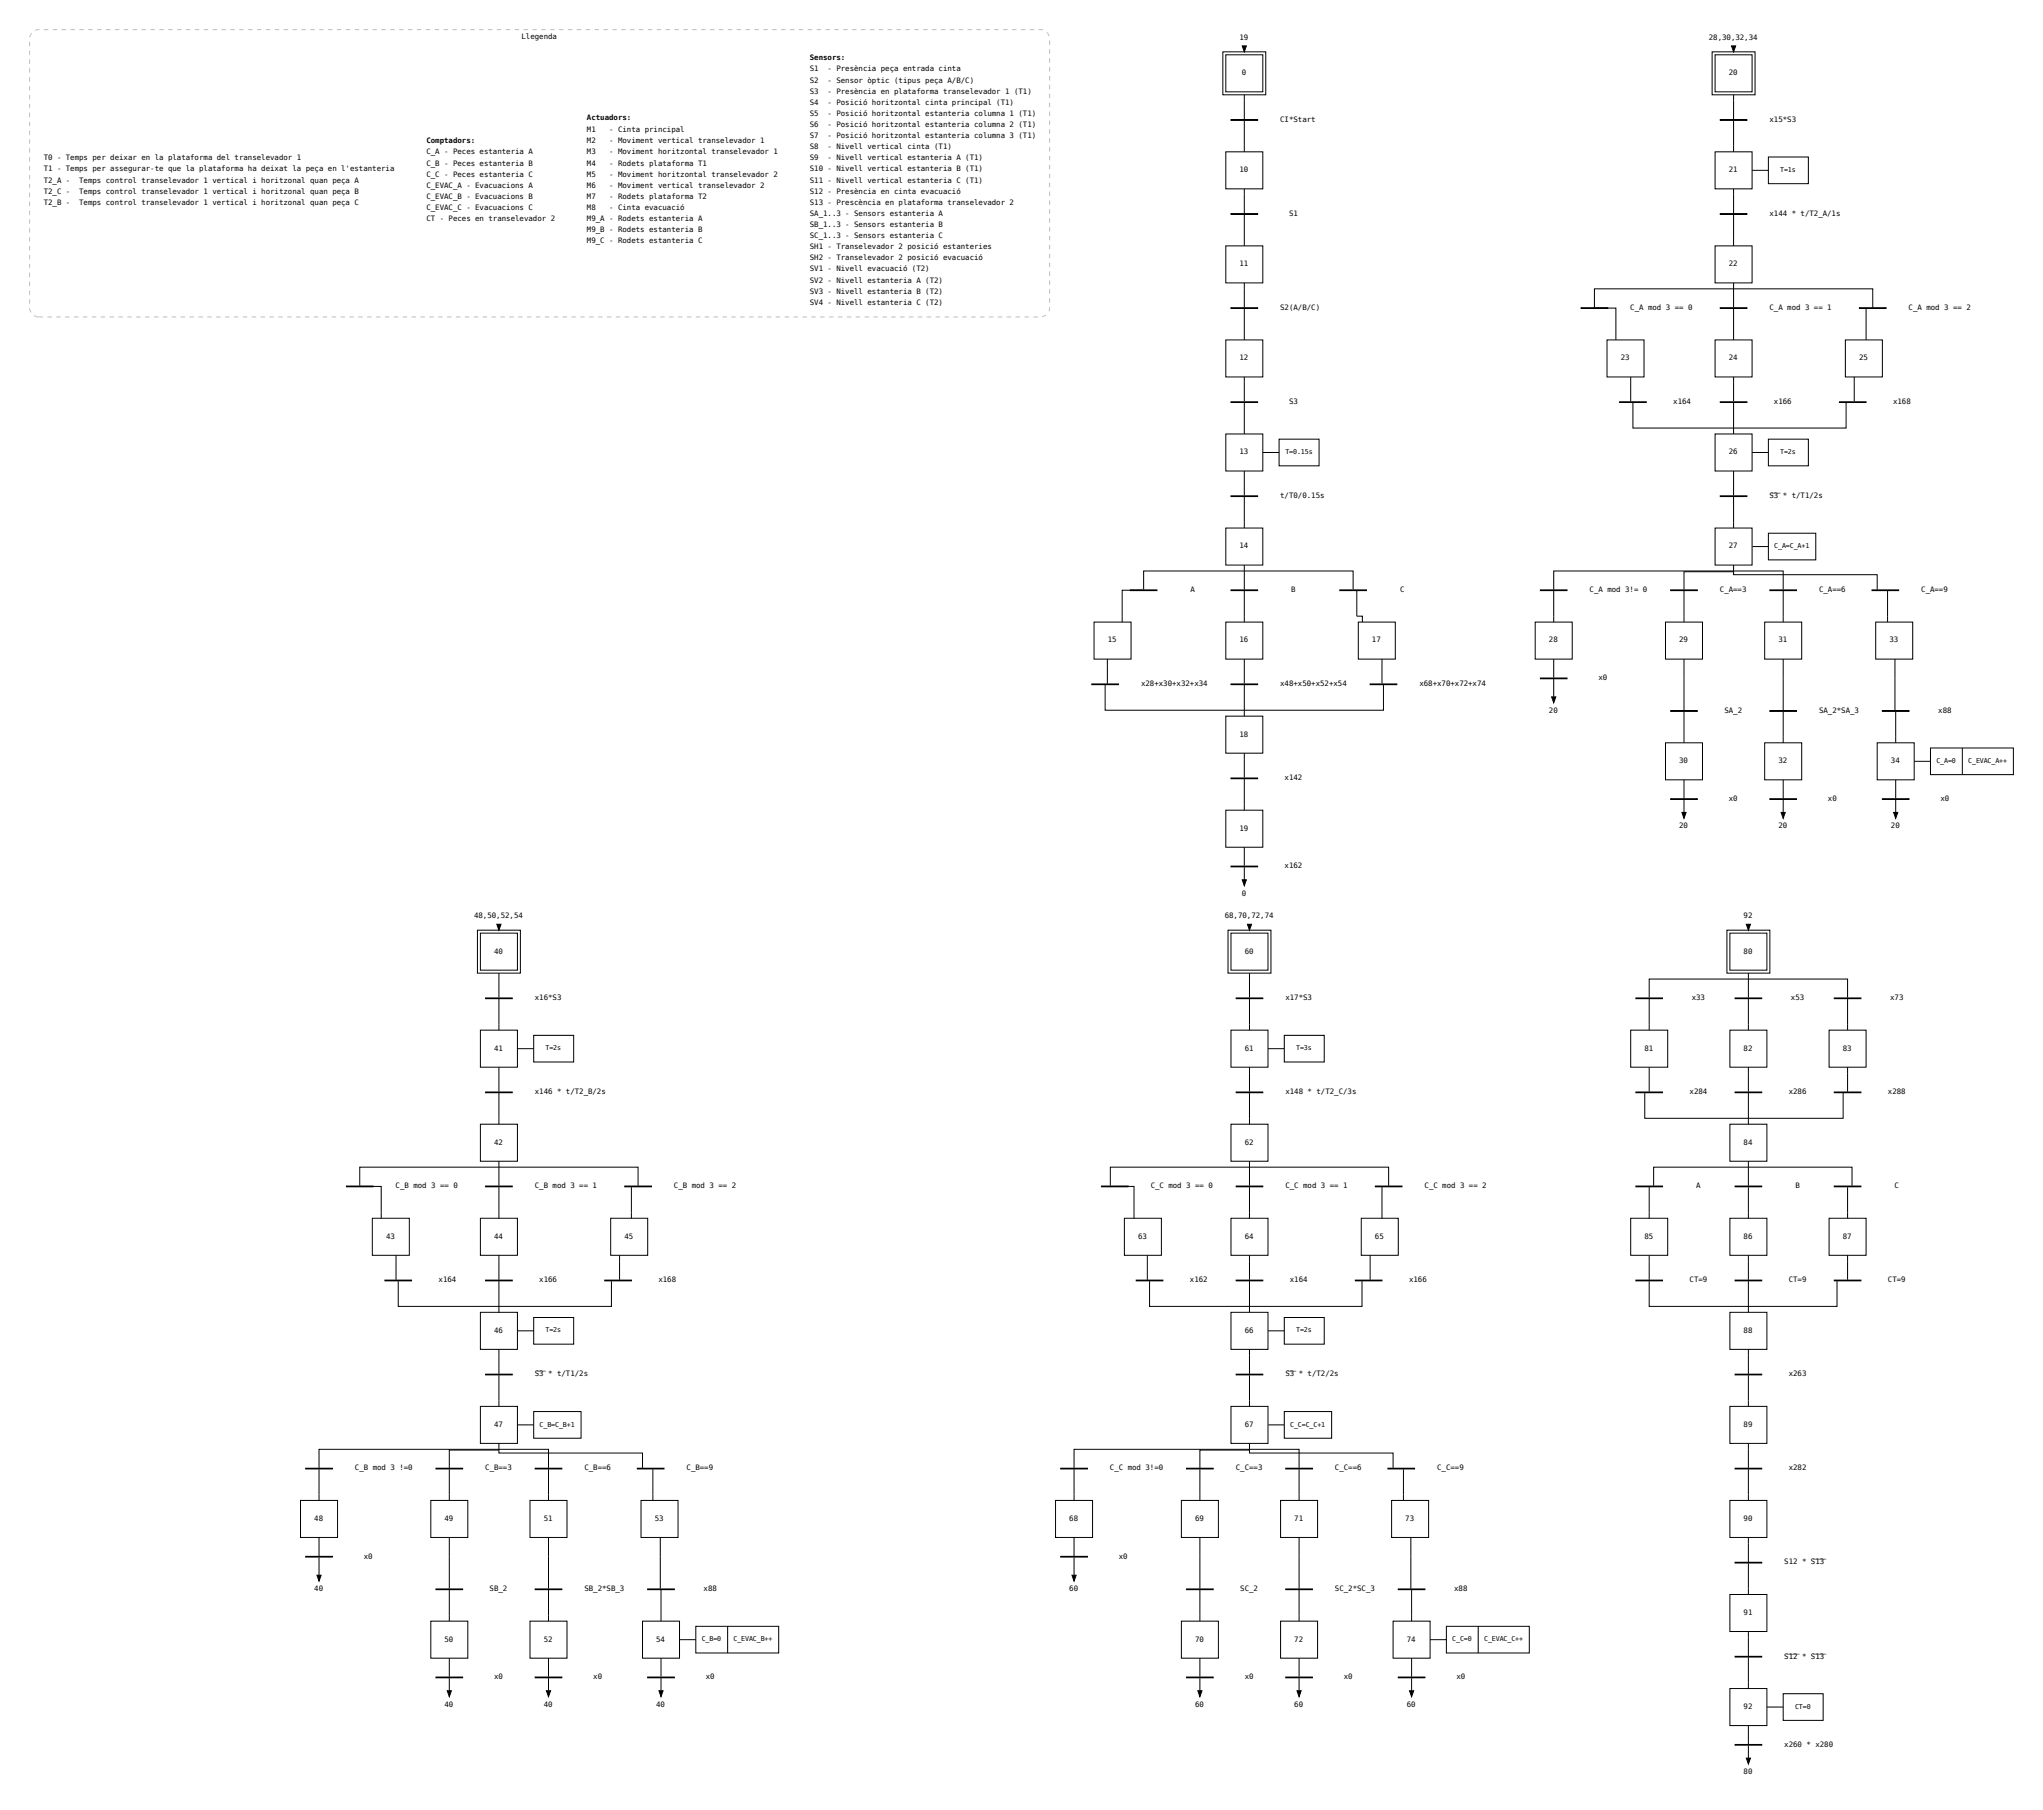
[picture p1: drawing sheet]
<svg xmlns="http://www.w3.org/2000/svg" width="974mm" height="862mm" viewBox="0 0 974 862" stroke-linecap="round" stroke-linejoin="round" font-family="sans-serif">
<defs><g id="words">
<g font-size="3.5">
<text x="249" y="18">Llegenda</text>
<text x="591" y="19">19</text>
<text x="814" y="19">28,30,32,34</text>
<text x="386" y="28">Sensors:</text>
<text x="386" y="34">S1</text>
<text x="394" y="34">- Presència peça entrada cinta</text>
<text x="592" y="36">0</text>
<text x="824" y="36">20</text>
<text x="386" y="39">S2</text>
<text x="394" y="39">- Sensor òptic (tipus peça A/B/C)</text>
<text x="386" y="45">S3</text>
<text x="394" y="45">- Presència en plataforma transelevador 1 (T1)</text>
<text x="386" y="50">S4</text>
<text x="394" y="50">- Posició horitzontal cinta principal (T1)</text>
<text x="280" y="57">Actuadors:</text>
<text x="386" y="55">S5</text>
<text x="394" y="55">- Posició horitzontal estanteria columna 1 (T1)</text>
<text x="610" y="58">CI*Start</text>
<text x="843" y="58">x15*S3</text>
<text x="280" y="63">M1</text>
<text x="290" y="63">- Cinta principal</text>
<text x="386" y="61">S6</text>
<text x="386" y="66">S7</text>
<text x="394" y="61">- Posició horitzontal estanteria columna 2 (T1)</text>
<text x="394" y="66">- Posició horitzontal estanteria columna 3 (T1)</text>
<text x="203" y="68">Comptadors:</text>
<text x="280" y="68">M2</text>
<text x="290" y="68">- Moviment vertical transelevador 1</text>
<text x="386" y="71">S8</text>
<text x="394" y="71">- Nivell vertical cinta (T1)</text>
<text x="21" y="76">T0 - Temps per deixar en la plataforma del transelevador 1</text>
<text x="203" y="74">C_A - Peces estanteria A</text>
<text x="280" y="74">M3</text>
<text x="290" y="74">- Moviment horitzontal transelevador 1</text>
<text x="386" y="76">S9</text>
<text x="394" y="76">- Nivell vertical estanteria A (T1)</text>
<text x="21" y="82">T1 - Temps per assegurar-te que la plataforma ha deixat la peça en l'estanteria</text>
<text x="203" y="79">C_B - Peces estanteria B</text>
<text x="280" y="79">M4</text>
<text x="290" y="79">- Rodets plataforma T1</text>
<text x="386" y="82">S10 - Nivell vertical estanteria B (T1)</text>
<text x="591" y="82">10</text>
<text x="824" y="82">21</text>
<text x="21" y="87">T2_A -</text>
<text x="38" y="87">Temps control transelevador 1 vertical i horitzonal quan peça A</text>
<text x="203" y="84">C_C - Peces estanteria C</text>
<text x="203" y="89">C_EVAC_A - Evacuacions A</text>
<text x="280" y="84">M5</text>
<text x="280" y="89">M6</text>
<text x="290" y="84">- Moviment horitzontal transelevador 2</text>
<text x="290" y="89">- Moviment vertical transelevador 2</text>
<text x="386" y="87">S11 - Nivell vertical estanteria C (T1)</text>
<text x="21" y="92">T2_C -</text>
<text x="38" y="92">Temps control transelevador 1 vertical i horitzonal quan peça B</text>
<text x="203" y="95">C_EVAC_B - Evacuacions B</text>
<text x="280" y="95">M7</text>
<text x="290" y="95">- Rodets plataforma T2</text>
<text x="386" y="92">S12 - Presència en cinta evacuació</text>
<text x="21" y="98">T2_B -</text>
<text x="38" y="98">Temps control transelevador 1 vertical i horitzonal quan peça C</text>
<text x="203" y="100">C_EVAC_C - Evacuacions C</text>
<text x="280" y="100">M8</text>
<text x="290" y="100">- Cinta evacuació</text>
<text x="386" y="98">S13 - Prescència en plataforma transelevador 2</text>
<text x="203" y="105">CT - Peces en transelevador 2</text>
<text x="280" y="105">M9_A - Rodets estanteria A</text>
<text x="386" y="103">SA_1..3 - Sensors estanteria A</text>
<text x="614" y="103">S1</text>
<text x="843" y="103">x144 * t/T2_A/1s</text>
<text x="280" y="111">M9_B - Rodets estanteria B</text>
<text x="386" y="108">SB_1..3 - Sensors estanteria B</text>
<text x="386" y="113">SC_1..3 - Sensors estanteria C</text>
<text x="280" y="116">M9_C - Rodets estanteria C</text>
<text x="386" y="119">SH1 - Transelevador 2 posició estanteries</text>
<text x="386" y="124">SH2 - Transelevador 2 posició evacuació</text>
<text x="386" y="129">SV1 - Nivell evacuació (T2)</text>
<text x="591" y="127">11</text>
<text x="824" y="127">22</text>
<text x="386" y="135">SV2 - Nivell estanteria A (T2)</text>
<text x="386" y="140">SV3 - Nivell estanteria B (T2)</text>
<text x="386" y="145">SV4 - Nivell estanteria C (T2)</text>
<text x="610" y="148">S2(A/B/C)</text>
<text x="777" y="148">C_A mod 3 == 0</text>
<text x="843" y="148">C_A mod 3 == 1</text>
<text x="910" y="148">C_A mod 3 == 2</text>
<text x="591" y="172">12</text>
<text x="772" y="172">23</text>
<text x="824" y="172">24</text>
<text x="886" y="172">25</text>
<text x="614" y="192">S3</text>
<text x="797" y="192">x164</text>
<text x="845" y="192">x166</text>
<text x="902" y="192">x168</text>
<text x="591" y="216">13</text>
<text x="824" y="216">26</text>
<text x="610" y="237">t/T0/0.15s</text>
<text x="843" y="237">S︦</text>
<text x="845" y="237">3︦* t/T1/2s</text>
<text x="591" y="261">14</text>
<text x="824" y="261">27</text>
<text x="567" y="282">A</text>
<text x="615" y="282">B</text>
<text x="667" y="282">C</text>
<text x="758" y="282">C_A mod 3!= 0</text>
<text x="820" y="282">C_A==3</text>
<text x="867" y="282">C_A==6</text>
<text x="916" y="282">C_A==9</text>
<text x="528" y="306">15</text>
<text x="591" y="306">16</text>
<text x="654" y="306">17</text>
<text x="738" y="306">28</text>
<text x="800" y="306">29</text>
<text x="848" y="306">31</text>
<text x="900" y="306">33</text>
<text x="544" y="327">x28+x30+x32+x34</text>
<text x="610" y="327">x48+x50+x52+x54</text>
<text x="676" y="327">x68+x70+x72+x74</text>
<text x="762" y="324">x0</text>
<text x="738" y="340">20</text>
<text x="822" y="340">SA_2</text>
<text x="867" y="340">SA_2*SA_3</text>
<text x="924" y="340">x88</text>
<text x="591" y="351">18</text>
<text x="800" y="364">30</text>
<text x="848" y="364">32</text>
<text x="901" y="364">34</text>
<text x="612" y="372">x142</text>
<text x="824" y="382">x0</text>
<text x="871" y="382">x0</text>
<text x="925" y="382">x0</text>
<text x="591" y="396">19</text>
<text x="800" y="395">20</text>
<text x="848" y="395">20</text>
<text x="901" y="395">20</text>
<text x="612" y="414">x162</text>
<text x="592" y="427">0</text>
<text x="226" y="437">48,50,52,54</text>
<text x="584" y="437">68,70,72,74</text>
<text x="831" y="437">92</text>
<text x="235" y="454">40</text>
<text x="593" y="454">60</text>
<text x="831" y="454">80</text>
<text x="255" y="476">x16*S3</text>
<text x="613" y="476">x17*S3</text>
<text x="806" y="476">x33</text>
<text x="854" y="476">x53</text>
<text x="901" y="476">x73</text>
<text x="235" y="500">41</text>
<text x="593" y="500">61</text>
<text x="784" y="500">81</text>
<text x="831" y="500">82</text>
<text x="878" y="500">83</text>
<text x="255" y="521">x146 * t/T2_B/2s</text>
<text x="613" y="521">x148 * t/T2_C/3s</text>
<text x="805" y="521">x284</text>
<text x="852" y="521">x286</text>
<text x="900" y="521">x288</text>
<text x="235" y="545">42</text>
<text x="593" y="545">62</text>
<text x="831" y="545">84</text>
<text x="189" y="566">C_B mod 3 == 0</text>
<text x="255" y="566">C_B mod 3 == 1</text>
<text x="321" y="566">C_B mod 3 == 2</text>
<text x="548" y="566">C_C mod 3 == 0</text>
<text x="613" y="566">C_C mod 3 == 1</text>
<text x="679" y="566">C_C mod 3 == 2</text>
<text x="808" y="566">A</text>
<text x="856" y="566">B</text>
<text x="903" y="566">C</text>
<text x="184" y="590">43</text>
<text x="235" y="590">44</text>
<text x="298" y="590">45</text>
<text x="542" y="590">63</text>
<text x="593" y="590">64</text>
<text x="655" y="590">65</text>
<text x="784" y="590">85</text>
<text x="831" y="590">86</text>
<text x="878" y="590">87</text>
<text x="209" y="611">x164</text>
<text x="257" y="611">x166</text>
<text x="314" y="611">x168</text>
<text x="567" y="611">x162</text>
<text x="615" y="611">x164</text>
<text x="672" y="611">x166</text>
<text x="805" y="611">CT=9</text>
<text x="852" y="611">CT=9</text>
<text x="900" y="611">CT=9</text>
<text x="235" y="635">46</text>
<text x="593" y="635">66</text>
<text x="831" y="635">88</text>
<text x="255" y="656">S︦</text>
<text x="257" y="656">3︦* t/T1/2s</text>
<text x="613" y="656">S︦</text>
<text x="615" y="656">3︦* t/T2/2s</text>
<text x="852" y="656">x263</text>
<text x="235" y="680">47</text>
<text x="593" y="680">67</text>
<text x="831" y="680">89</text>
<text x="169" y="700">C_B mod 3 !=0</text>
<text x="231" y="700">C_B==3</text>
<text x="279" y="700">C_B==6</text>
<text x="327" y="700">C_B==9</text>
<text x="529" y="700">C_C mod 3!=0</text>
<text x="589" y="700">C_C==3</text>
<text x="636" y="700">C_C==6</text>
<text x="685" y="700">C_C==9</text>
<text x="852" y="700">x282</text>
<text x="150" y="724">48</text>
<text x="212" y="724">49</text>
<text x="259" y="724">51</text>
<text x="312" y="724">53</text>
<text x="510" y="724">68</text>
<text x="570" y="724">69</text>
<text x="617" y="724">71</text>
<text x="670" y="724">73</text>
<text x="831" y="724">90</text>
<text x="173" y="742">x0</text>
<text x="533" y="742">x0</text>
<text x="850" y="745">S12 * S︦3︦</text>
<text x="865" y="745">1︦</text>
<text x="150" y="758">40</text>
<text x="233" y="758">SB_2</text>
<text x="279" y="758">SB_2*SB_3</text>
<text x="335" y="758">x88</text>
<text x="510" y="758">60</text>
<text x="591" y="758">SC_2</text>
<text x="636" y="758">SC_2*SC_3</text>
<text x="693" y="758">x88</text>
<text x="831" y="769">91</text>
<text x="212" y="782">50</text>
<text x="259" y="782">52</text>
<text x="313" y="782">54</text>
<text x="570" y="782">70</text>
<text x="617" y="782">72</text>
<text x="670" y="782">74</text>
<text x="850" y="790">S︦2︦* S︦3︦</text>
<text x="852" y="790">1︦</text>
<text x="865" y="790">1︦</text>
<text x="235" y="800">x0</text>
<text x="283" y="800">x0</text>
<text x="336" y="800">x0</text>
<text x="593" y="800">x0</text>
<text x="640" y="800">x0</text>
<text x="694" y="800">x0</text>
<text x="212" y="813">40</text>
<text x="259" y="813">40</text>
<text x="313" y="813">40</text>
<text x="570" y="813">60</text>
<text x="617" y="813">60</text>
<text x="670" y="813">60</text>
<text x="831" y="814">92</text>
<text x="850" y="832">x260 * x280</text>
<text x="831" y="845">80</text>
</g>
<g font-size="3.2">
<text x="848" y="82">T=1s</text>
<text x="613" y="216">T=0.15s</text>
<text x="848" y="216">T=2s</text>
<text x="846" y="261">C_A=C_A+1</text>
<text x="923" y="363">C_A=0</text>
<text x="938" y="363">C_EVAC_A++</text>
<text x="260" y="500">T=2s</text>
<text x="618" y="500">T=3s</text>
<text x="260" y="635">T=2s</text>
<text x="618" y="635">T=2s</text>
<text x="257" y="680">C_B=C_B+1</text>
<text x="615" y="680">C_C=C_C+1</text>
<text x="334" y="782">C_B=0</text>
<text x="350" y="782">C_EVAC_B++</text>
<text x="692" y="782">C_C=0</text>
<text x="707" y="782">C_EVAC_C++</text>
<text x="855" y="814">CT=0</text>
</g>
</g></defs>
<path d="M18 151h478a5 5 0 0 0 4-7v-123a5 5 0 0 0-4-7h-478a5 5 0 0 0-4 7v123a5 5 0 0 0 4 7" fill="none" stroke="#c0c0c0" stroke-width=".48" stroke-dasharray="2.1 2.1" stroke-linecap="butt"/>
<g fill="none" stroke="#000" stroke-width=".48">
<path d="M583 25h20v20h-20zM584 26h18v18h-18zM593 22h.1M816 25h20v20h-20zM817 26h18v18h-18zM826 22h.1M587 57h12zM593 45v12M593 58v14M820 57h13zM826 45v12M826 58v14"/>
<path d="M584 72h18v18h-18zM817 72h18v18h-18zM843 75h19v12h-19zM593 90v12M826 90v12M835 81h8M584 117h18v18h-18zM587 102h12zM593 102v15M817 117h18v18h-18zM820 102h13zM826 102v15"/>
<path d="M593 135v11M826 135v3M826 138h-66v8M826 138v8M826 138h67v8M587 147h12zM593 147v15M754 147h12zM760 147h10v15M820 147h13zM826 147v15M886 147h13z"/>
<path d="M889 147v15M584 162h18v18h-18zM593 180v11M766 162h18v18h-18zM777 180v11M817 162h18v18h-18zM826 180v11M879 162h18v18h-18zM884 180v11M587 191l12 1zM593 192v15M772 191l13 1z"/>
<path d="M778 192v12h48M820 191l13 1zM826 192v12M877 191l12 1zM880 192v12h-54M584 207h18v17h-18zM602 216h8M610 209h19v13h-19zM817 207h18v17h-18zM826 204v3M835 216h8M843 209h19v13h-19z"/>
<path d="M587 236l12 1zM593 224v12M593 237v15M820 236l13 1zM826 224v12M826 237v15M584 252h18v17h-18zM817 252h18v17h-18zM843 254h22v13h-22zM593 269v3M593 272h-48v9M593 272v9"/>
<path d="M593 272h52v9M826 269v3M826 272h-86v9M826 272h-23v9M826 272h24v9M826 272v2h69v7M835 260h8M521 296h18v18h-18zM539 281h12zM545 281h-10v15M584 296h18v18h-18zM587 281h12z"/>
<path d="M593 282v14M639 281h12zM647 282v12h2v2M647 296h18v18h-18zM732 296h17v18h-17zM734 281h13zM740 282v14M794 296h17v18h-17zM796 281h13zM803 282v14M841 296h18v18h-18zM843 281h13z"/>
<path d="M850 282v14M892 281h13zM894 296h18v18h-18zM900 282v14M528 314v12M593 314v12M659 314v12M740 314v9M803 314v24M850 314v24M903 314v24M520 326h13z"/>
<path d="M527 326v12h66M587 326h12zM593 338v3M593 326v12M653 326h13zM659 326v12h-66M734 323h13zM740 323v9M796 338l13 1zM803 339v15M843 338l13 1zM850 339v15"/>
<path d="M897 338l13 1zM903 339v15M584 341h18v18h-18zM593 359v11M794 354h17v17h-17zM841 354h18v17h-18zM895 354h17v17h-17zM920 356h40v13h-40zM935 356v13M587 371h12zM593 371v15M803 371v9"/>
<path d="M850 371v9M903 371v9M912 363h8M584 386h18v18h-18zM796 380l13 1zM803 381v6M843 380l13 1zM850 381v6M897 380l13 1zM903 381v6M587 413h12zM593 404v8"/>
<path d="M593 413v6M228 443h20v21h-20zM229 444h18v18h-18zM238 440v1M585 443h21v21h-21zM587 444h17v18h-17zM595 440v1M823 443h20v21h-20zM824 444h18v18h-18zM833 440v1M231 475l13 1zM238 464v11"/>
<path d="M238 476v15M589 475l13 1zM595 464v11M595 476v15M780 475l12 1zM786 476v15M827 475l13 1zM833 464v2M833 466h-47v9M833 466v9M833 466h48v9M833 476v15"/>
<path d="M874 475l13 1zM881 476v15M229 491h18v17h-18zM247 500h7M254 493h19v13h-19zM587 491h17v17h-17zM604 500h8M612 493h19v13h-19zM777 491h18v17h-18zM824 491h18v17h-18zM872 491h17v17h-17zM238 508v12"/>
<path d="M595 508v12M786 508v12M833 508v12M881 508v12M229 536h18v17h-18zM231 520l13 1zM238 521v15M587 536h17v17h-17zM589 520l13 1zM595 521v15M780 520l12 1zM784 521v12h49"/>
<path d="M824 536h18v17h-18zM827 520l13 1zM833 533v3M833 521v12M874 520l13 1zM878 521v12h-45M238 553v3M238 556h-67v9M238 556v9M238 556h66v9M595 553v3M595 556h-66v9"/>
<path d="M595 556v9M595 556h67v9M833 553v3M833 556h-45v9M833 556v9M833 556h50v9M165 565h13zM171 565h11v15M231 565h13zM238 566v14M298 565h12zM301 566v14"/>
<path d="M525 565h13zM531 565h9v15M589 565h13zM595 566v14M655 565h13zM659 566v14M780 565h12zM786 566v14M827 565h13zM833 566v14M874 565h13zM881 566v14"/>
<path d="M177 580h18v18h-18zM189 598v12M229 580h18v18h-18zM238 598v12M291 580h18v18h-18zM295 598v12M536 580h18v18h-18zM547 598v12M587 580h17v18h-17zM595 598v12M649 580h17v18h-17zM653 598v12"/>
<path d="M777 580h18v18h-18zM786 598v12M824 580h18v18h-18zM833 598v12M872 580h17v18h-17zM881 598v12M183 610h13zM190 610v12h48M231 610h13zM238 610v12M288 610h13zM291 610v12h-53"/>
<path d="M542 610h12zM548 610v12h47M589 610h13zM595 610v12M646 610h13zM649 610v12h-54M780 610h12zM786 610v12h47M827 610h13zM833 610v12M874 610h13zM876 610v12h-43"/>
<path d="M229 625h18v18h-18zM238 622v3M247 634h7M254 628h19v12h-19zM587 625h17v18h-17zM595 622v3M604 634h8M612 628h19v12h-19zM824 625h18v18h-18zM833 622v3M231 655h13zM238 643v11"/>
<path d="M238 655v15M589 655h13zM595 643v11M595 655v15M827 655h13zM833 643v11M833 655v15M229 670h18v18h-18zM247 679h7M254 672h23v13h-23zM587 670h17v18h-17zM604 679h8"/>
<path d="M612 672h23v13h-23zM824 670h18v18h-18zM146 699l12 1zM152 700v15M208 699l12 1zM214 700v15M238 688v2M238 690h-86v9M238 691h-24v8M238 690h23v9M238 690v2h68v7M255 699l13 1z"/>
<path d="M261 700v15M304 699l12 1zM311 700v15M506 699l12 1zM512 700v15M566 699l12 1zM572 700v15M595 688v2M595 690h-83v9M595 691h-23v8M595 690h24v9M595 690v2h69v7"/>
<path d="M613 699l12 1zM619 700v15M661 699l13 1zM669 700v15M827 699l13 1zM833 688v11M833 700v15M143 715h18v17h-18zM205 715h18v17h-18zM253 715h17v17h-17zM306 715h17v17h-17zM503 715h18v17h-18z"/>
<path d="M563 715h18v17h-18zM610 715h18v17h-18zM663 715h18v17h-18zM824 715h18v17h-18zM152 732v9M214 732v25M261 732v25M315 732v25M512 732v9M572 732v25M619 732v25M672 732v25"/>
<path d="M833 732v12M146 741l12 1zM152 742v8M208 757h12zM214 757v15M255 757h13zM261 757v15M309 757h12zM315 757v15M506 741l12 1zM512 742v8M566 757h12z"/>
<path d="M572 757v15M613 757h12zM619 757v15M666 757h13zM673 757v15M824 760h18v17h-18zM827 744l13 1zM833 745v15M205 772h18v18h-18zM253 772h17v18h-17zM306 772h18v18h-18zM332 775h39v12h-39z"/>
<path d="M347 775v12M563 772h18v18h-18zM610 772h18v18h-18zM664 772h18v18h-18zM689 775h40v12h-40zM704 775v12M833 777v12M208 799h12zM214 790v9M214 799v6M255 799h13zM261 790v9"/>
<path d="M261 799v6M309 799h12zM315 790v9M315 799v6M324 781h8M566 799h12zM572 790v9M572 799v6M613 799h12zM619 790v9M619 799v6M666 799h13z"/>
<path d="M673 790v9M673 799v6M682 781h7M827 789h13zM833 790v14M824 804h18v18h-18zM842 813h8M850 807h19v13h-19zM827 831h13zM833 822v9M833 831v6"/>
</g>
<g fill="#000" stroke="#000" stroke-width=".48">
<path d="M592 22h2l-1 3zM825 22h2l-1 3zM739 332h2l-1 3zM802 387h2l-1 3zM849 387h2l-1 3zM902 387h2l-1 3zM592 419h2l-1 3zM237 440h2l-1 3zM595 440h1l-1 3zM832 440h2l-1 3zM151 750h2l-1 3zM511 750h2l-1 3z"/>
<path d="M213 805h2l-1 3zM260 805h2l-1 3zM314 805h2l-1 3zM571 805h2l-1 3zM618 805h2l-1 3zM672 805h2l-1 3zM832 837h2l-1 3z"/>
</g>
<use href="#words"/>
</svg>
